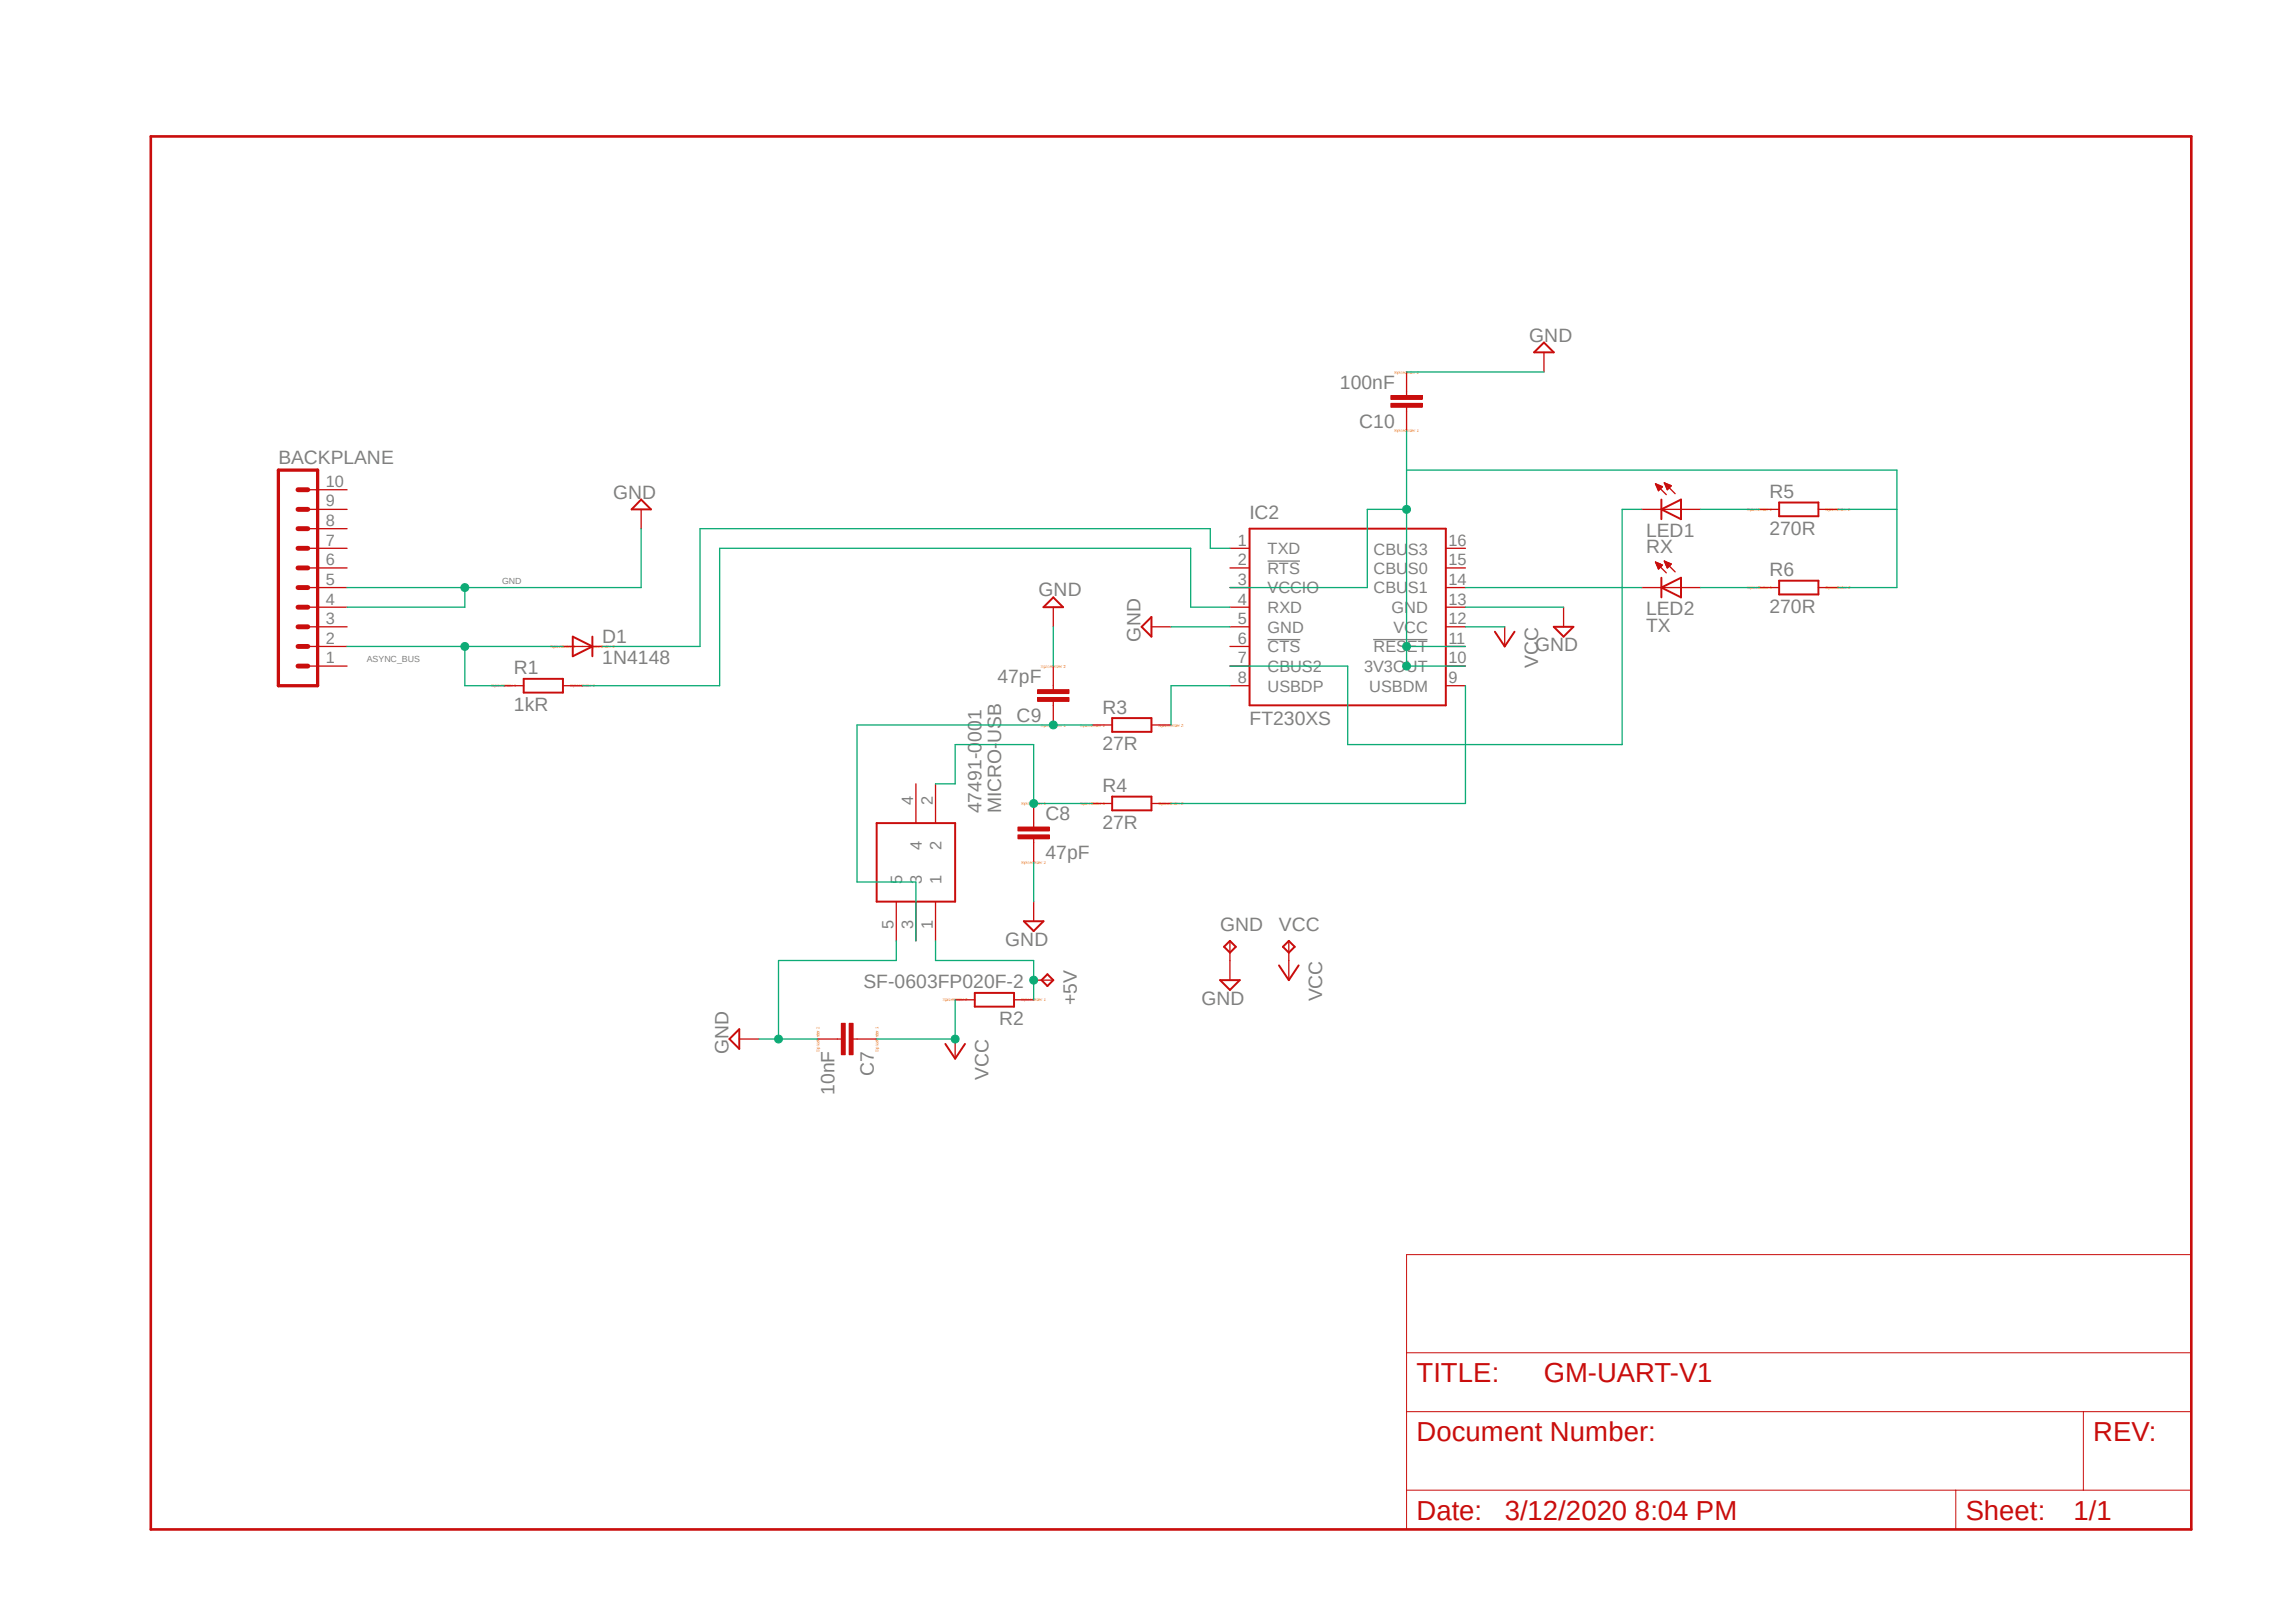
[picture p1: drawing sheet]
<svg xmlns="http://www.w3.org/2000/svg" width="297mm" height="210mm" viewBox="0 0 297 210" stroke-linecap="round" stroke-linejoin="round" font-family="sans-serif">
<defs><g id="words">
<g font-size="3.6" fill="#c90d0c">
<text x="183.3" y="178.9">TITLE:</text>
<text x="199.8" y="178.9">GM-UART-V1</text>
<text x="183.3" y="186.5">Document Number:</text>
<text x="270.9" y="186.5">REV:</text>
<text x="183.3" y="196.6">Date:</text>
<text x="194.7" y="196.6">3/12/2020 8:04 PM</text>
<text x="254.4" y="196.6">Sheet:</text>
<text x="268.3" y="196.6">1/1</text>
</g>
<g font-size="2.5" fill="#808080">
<text x="197.9" y="44.2">GND</text>
<text x="173.4" y="50.3">100nF</text>
<text x="175.9" y="55.4">C10</text>
<text x="36" y="60.1">BACKPLANE</text>
<text x="79.3" y="64.5">GND</text>
<text x="229" y="64.4">R5</text>
<text x="161.7" y="67.2">IC2</text>
<text x="213" y="71.6">RX</text>
<text x="213" y="69.5">LED1</text>
<text x="229" y="69.2">270R</text>
<text x="134.4" y="77.2">GND</text>
<text x="229" y="74.6">R6</text>
<text x="77.9" y="83.2">D1</text>
<text x="147.6" y="83" transform="rotate(-90 147.6 83)">GND</text>
<text x="213" y="81.7">TX</text>
<text x="213" y="79.6">LED2</text>
<text x="229" y="79.3">270R</text>
<text x="66.5" y="87.3">R1</text>
<text x="77.9" y="86">1N4148</text>
<text x="129.1" y="88.4">47pF</text>
<text x="198.7" y="84.3">GND</text>
<text x="199.1" y="86.4" transform="rotate(-90 199.1 86.4)">VCC</text>
<text x="66.5" y="92">1kR</text>
<text x="131.6" y="93.4">C9</text>
<text x="142.7" y="92.3">R3</text>
<text x="161.7" y="93.8">FT230XS</text>
<text x="142.7" y="97.1">27R</text>
<text x="127" y="105.2" transform="rotate(-90 127 105.2)">47491-0001</text>
<text x="129.6" y="105.2" transform="rotate(-90 129.6 105.2)">MICRO-USB</text>
<text x="135.3" y="106.1">C8</text>
<text x="142.7" y="107.3">27R</text>
<text x="142.7" y="102.5">R4</text>
<text x="135.3" y="111.2">47pF</text>
<text x="130.1" y="122.4">GND</text>
<text x="157.9" y="120.5">GND</text>
<text x="165.5" y="120.5">VCC</text>
<text x="111.8" y="127.8">SF-0603FP020F-2</text>
<text x="139.4" y="130.1" transform="rotate(-90 139.4 130.1)">+5V</text>
<text x="155.5" y="130">GND</text>
<text x="171.1" y="129.6" transform="rotate(-90 171.1 129.6)">VCC</text>
<text x="94.3" y="136.4" transform="rotate(-90 94.3 136.4)">GND</text>
<text x="129.3" y="132.6">R2</text>
<text x="108" y="141.7" transform="rotate(-90 108 141.7)">10nF</text>
<text x="113.1" y="139.2" transform="rotate(-90 113.1 139.2)">C7</text>
<text x="127.9" y="139.7" transform="rotate(-90 127.9 139.7)">VCC</text>
</g>
<g font-size="2.1" fill="#808080">
<text x="42.2" y="65.5">9</text>
<text x="42.2" y="63">10</text>
<text x="42.2" y="70.6">7</text>
<text x="42.2" y="68.1">8</text>
<text x="160.2" y="70.6">1</text>
<text x="164" y="71.7">TXD</text>
<text x="177.8" y="71.8">CBUS3</text>
<text x="187.5" y="70.6">16</text>
<text x="42.2" y="75.7">5</text>
<text x="42.2" y="73.2">6</text>
<text x="160.2" y="73.2">2</text>
<text x="160.2" y="75.7">3</text>
<text x="164" y="74.3">RTS</text>
<text x="164" y="76.8">VCCIO</text>
<text x="177.8" y="76.8">CBUS1</text>
<text x="177.8" y="74.3">CBUS0</text>
<text x="187.5" y="75.7">14</text>
<text x="187.5" y="73.2">15</text>
<text x="42.2" y="83.3">2</text>
<text x="42.2" y="80.8">3</text>
<text x="42.2" y="78.2">4</text>
<text x="160.2" y="78.2">4</text>
<text x="160.2" y="80.8">5</text>
<text x="160.2" y="83.3">6</text>
<text x="164" y="79.3">RXD</text>
<text x="164" y="81.9">GND</text>
<text x="180.1" y="79.3">GND</text>
<text x="180.3" y="81.9">VCC</text>
<text x="187.5" y="83.3">11</text>
<text x="187.5" y="80.8">12</text>
<text x="187.5" y="78.2">13</text>
<text x="42.2" y="85.9">1</text>
<text x="160.2" y="85.9">7</text>
<text x="160.2" y="88.4">8</text>
<text x="164" y="84.4">CTS</text>
<text x="164" y="87">CBUS2</text>
<text x="164" y="89.5">USBDP</text>
<text x="176.5" y="87">3V3OUT</text>
<text x="177.2" y="89.5">USBDM</text>
<text x="177.8" y="84.4">RESET</text>
<text x="187.5" y="88.4">9</text>
<text x="187.5" y="85.9">10</text>
<text x="118.2" y="104.2" transform="rotate(-90 118.2 104.2)">4</text>
<text x="120.7" y="104.2" transform="rotate(-90 120.7 104.2)">2</text>
<text x="119.3" y="110" transform="rotate(-90 119.3 110)">4</text>
<text x="121.8" y="110" transform="rotate(-90 121.8 110)">2</text>
<text x="116.8" y="114.3" transform="rotate(-90 116.8 114.3)">5</text>
<text x="119.3" y="114.3" transform="rotate(-90 119.3 114.3)">3</text>
<text x="121.8" y="114.3" transform="rotate(-90 121.8 114.3)">1</text>
<text x="115.7" y="120.2" transform="rotate(-90 115.7 120.2)">5</text>
<text x="118.2" y="120.2" transform="rotate(-90 118.2 120.2)">3</text>
<text x="120.7" y="120.2" transform="rotate(-90 120.7 120.2)">1</text>
</g>
<g font-size="1.1" fill="#808080">
<text x="65" y="75.5">GND</text>
<text x="47.5" y="85.7">ASYNC_BUS</text>
</g>
<g font-size=".6" fill="#ffba08">
<text x="180.4" y="48.3">SpiceOrder 2</text>
<text x="180.4" y="56">SpiceOrder 1</text>
<text x="226.1" y="66.1">SpiceOrder 1</text>
<text x="236.3" y="66.1">SpiceOrder 2</text>
<text x="226.1" y="76.2">SpiceOrder 1</text>
<text x="236.3" y="76.2">SpiceOrder 2</text>
<text x="71.2" y="83.9">SpiceOrder 1</text>
<text x="76.3" y="83.9">SpiceOrder 2</text>
<text x="63.6" y="88.9">SpiceOrder 1</text>
<text x="73.8" y="88.9">SpiceOrder 2</text>
<text x="134.7" y="86.4">SpiceOrder 2</text>
<text x="134.7" y="94">SpiceOrder 1</text>
<text x="139.8" y="94">SpiceOrder 1</text>
<text x="149.9" y="94">SpiceOrder 2</text>
<text x="132.2" y="104.2">SpiceOrder 1</text>
<text x="139.8" y="104.2">SpiceOrder 1</text>
<text x="149.9" y="104.2">SpiceOrder 2</text>
<text x="132.2" y="111.8">SpiceOrder 2</text>
<text x="122" y="129.6">SpiceOrder 2</text>
<text x="132.2" y="129.6">SpiceOrder 1</text>
<text x="106.1" y="136.1" transform="rotate(-90 106.1 136.1)">SpiceOrder 2</text>
<text x="113.7" y="136.1" transform="rotate(-90 113.7 136.1)">SpiceOrder 1</text>
</g>
</g></defs>
<path d="M19 17.3l265 181.2M284 17.3l-265 181.2" fill="none" stroke="#fff" stroke-width=".13"/>
<path d="M164 72.6h4.2M164 82.8h4.3M177.7 82.8h7" fill="none" stroke="#808080" stroke-width=".17"/>
<path d="M199.8 44.3l1.3 1.3h-2.6zM83 64.6l1.2 1.3h-2.5zM135 78.6l1.3-1.3 1.3 1.3zM161.7 68.4h25.4v22.9h-25.4zM143.9 92.9h5.1v1.8h-5.1zM132.5 119.2h2.5l-1.2 1.3zM143.9 103.1h5.1v1.8h-5.1zM95.7 133.2v2.5l-1.3-1.2zM122.3 135.1l1.3 1.9 1.3-1.9M126.2 128.5h5v1.8h-5z" fill="none" stroke="#c90d0c" stroke-width=".25"/>
<g fill="none" stroke="#c90d0c" stroke-width=".17">
<path d="M199.8 45.6v2.5M83 65.9v2.5M136.3 78.6v2.5M159.2 71h2.5M159.2 73.5h2.5M159.2 76h2.5M159.2 78.6h2.5M187.1 71h2.6M187.1 73.5h2.6M187.1 76h2.6M187.1 78.6h2.6M141.4 93.8h2.5"/>
<path d="M149 93.8h2.6M159.2 81.1h2.5M159.2 83.7h2.5M159.2 86.2h2.5M159.2 88.7h2.5M187.1 81.1h2.6M187.1 83.7h2.6M187.1 86.2h2.6M187.1 88.7h2.6M133.8 116.7v2.5M141.4 104h2.5M149 104h2.6"/>
<path d="M95.7 134.5h2.5M123.6 134.5v2.5M123.6 129.4h2.6M131.2 129.4h2.6"/>
</g>
<path d="M131.7 108h4.1v.5h-4.1z" fill-rule="evenodd" fill="#c90d0c"/>
<path d="M131.7 108h4.1v.5h-4.1z" fill="none" stroke="#c90d0c" stroke-width=".13"/>
<path d="M131.7 107h4.1v.5h-4.1z" fill-rule="evenodd" fill="#c90d0c"/>
<path d="M131.7 107h4.1v.5h-4.1z" fill="none" stroke="#c90d0c" stroke-width=".13"/>
<path d="M133.8 104v3M133.8 108.5v3.1" fill="none" stroke="#c90d0c" stroke-width=".17"/>
<path d="M134.3 89.2h4v.5h-4z" fill-rule="evenodd" fill="#c90d0c"/>
<path d="M134.3 89.2h4v.5h-4z" fill="none" stroke="#c90d0c" stroke-width=".13"/>
<path d="M134.3 90.3h4v.5h-4z" fill-rule="evenodd" fill="#c90d0c"/>
<path d="M134.3 90.3h4v.5h-4z" fill="none" stroke="#c90d0c" stroke-width=".13"/>
<path d="M136.3 86.2v3M136.3 90.8v3" fill="none" stroke="#c90d0c" stroke-width=".17"/>
<path d="M180 51.2h4.1v.5h-4.1z" fill-rule="evenodd" fill="#c90d0c"/>
<path d="M180 51.2h4.1v.5h-4.1z" fill="none" stroke="#c90d0c" stroke-width=".13"/>
<path d="M180 52.2h4.1v.5h-4.1z" fill-rule="evenodd" fill="#c90d0c"/>
<path d="M180 52.2h4.1v.5h-4.1z" fill="none" stroke="#c90d0c" stroke-width=".13"/>
<path d="M182 48.1v3.1M182 52.7v3.1M65.2 88.7h2.6M72.9 88.7h2.5" fill="none" stroke="#c90d0c" stroke-width=".17"/>
<path d="M67.8 87.8h5.1v1.8h-5.1z" fill="none" stroke="#c90d0c" stroke-width=".25"/>
<path d="M108.9 132.4h.5v4.1h-.5z" fill-rule="evenodd" fill="#c90d0c"/>
<path d="M108.9 132.4h.5v4.1h-.5z" fill="none" stroke="#c90d0c" stroke-width=".13"/>
<path d="M109.9 132.4h.5v4.1h-.5z" fill-rule="evenodd" fill="#c90d0c"/>
<path d="M109.9 132.4h.5v4.1h-.5zM182 162.3h101.6v35.6h-101.6zM182 175h101.6M182 182.7h101.6M182 192.8h101.6M253.1 192.8v5.1M269.6 182.7v10.1" fill="none" stroke="#c90d0c" stroke-width=".13"/>
<g fill="none" stroke="#c90d0c" stroke-width=".17">
<path d="M39.8 78.6h5.1M39.8 76h5.1M39.8 73.5h5.1M39.8 71h5.1M39.8 68.4h5.1M39.8 65.9h5.1M39.8 63.4h5.1M202.4 78.6v2.5M212.5 76h7.6M212.5 65.9h7.6M214.2 62.6l1.4 1.4M214.2 62.6l.9 .4-.5 .5z"/>
<path d="M214.2 72.7l1.4 1.4M214.2 72.7l.9 .4-.5 .5M214.2 72.7l.4 .9M214.3 62.6v.1M214.3 72.8h.2M214.3 62.8h.4M214.3 62.7h.2M214.3 72.9h.4M214.4 62.9h.5M214.4 73h.5M214.4 62.9h.7M214.4 73.1h.7"/>
<path d="M214.5 63h.6M214.5 73.2h.6M214.5 63.2h.5M214.5 73.3h.5M214.5 63.2h.4M214.5 73.4h.4M214.6 63.3h.2M214.6 73.4h.2M214.6 73.5h.2M214.6 63.4h.1M214.6 73.6h.1M215.4 62.5l1.4 1.4"/>
<path d="M215.4 62.5l.9 .4M215.4 62.5l.4 .9 .5-.5M215.4 72.6l1.4 1.4M215.4 72.6l.9 .4M215.4 72.6l.4 .9 .5-.5M215.4 62.5h.1M215.4 72.6h.1M215.5 62.6h.2M215.5 72.7h.2M215.5 62.7h.4M215.5 72.9h.6M215.5 72.8h.4"/>
<path d="M215.6 62.8h.6M215.6 73h.7M215.6 62.9h.7M215.6 73.1h.6M215.6 63h.5M215.6 62.9h.6M215.6 73.2h.5M215.7 63.2h.3M215.7 73.3h.3M215.7 63.2h.2M215.7 73.4h.2M215.8 63.3h.1"/>
<path d="M215.8 73.4h.1M227.7 76h2.6M227.7 65.9h2.6M235.3 76h2.6M235.3 65.9h2.6M39.8 83.7h5.1M39.8 81.1h5.1M39.8 86.2h5.1M72.9 83.7h5M149 81.1h2.6M194.7 81.1v2.6M116 116.7v5.1"/>
<path d="M118.5 101.4v5.1M118.5 116.7v5.1M121.1 101.4v5.1M121.1 116.7v5.1M105.8 134.5h3.1M110.4 134.5h3.1M133.8 126.8h2.5M159.2 121.8v5M166.8 121.8v5"/>
</g>
<g fill="none" stroke="#c90d0c" stroke-width=".25">
<path d="M149 79.8v2.6l-1.3-1.3zM215 65.9l2.6-1.3v2.6zM215 64.6v2.6M215 74.8v2.5M215 76l2.6-1.2v2.5zM230.3 65h5v1.8h-5zM230.3 75.1h5v1.8h-5zM74.1 82.4l2.6 1.3-2.6 1.2zM76.7 82.4v2.5M193.5 81.7l1.2 2 1.3-2M201.1 81.1h2.5l-1.2 1.3zM113.5 106.5h10.1v10.2h-10.1z"/>
<path d="M134.8 126.8l.8-.7 .7 .7-.7 .8zM157.9 126.8h2.5l-1.2 1.3zM158.4 122.5l.8-.7 .7 .7-.7 .8zM165.5 124.9l1.3 1.9 1.3-1.9M166 122.5l.8-.7 .8 .7-.8 .8z"/>
</g>
<path d="M36 60.8h5.1v27.9h-5.1z" fill="none" stroke="#c90d0c" stroke-width=".42"/>
<path d="M38.6 76h1.2M38.6 78.6h1.2M38.6 68.4h1.2M38.6 71h1.2M38.6 73.5h1.2M38.6 63.4h1.2M38.6 65.9h1.2M38.6 81.1h1.2M38.6 83.7h1.2M38.6 86.2h1.2" fill="none" stroke="#c90d0c" stroke-width=".64"/>
<path d="M19.5 17.7h264.1v180.2h-264.1z" fill="none" stroke="#c90d0c" stroke-width=".34"/>
<path d="M72.9 83.7h-12.7v5h5" fill="none" stroke="#0dab76" stroke-width=".17"/>
<circle cx="60.2" cy="83.7" r=".51" fill="#0dab76"/>
<circle cx="60.2" cy="83.7" r=".51" fill="none" stroke="#0dab76" stroke-width=".13"/>
<path d="M60.2 76v2.6h-15.3M83 68.4v7.6h-38.1M44.9 83.7h15.3" fill="none" stroke="#0dab76" stroke-width=".17"/>
<circle cx="60.2" cy="76" r=".51" fill="#0dab76"/>
<circle cx="60.2" cy="76" r=".51" fill="none" stroke="#0dab76" stroke-width=".13"/>
<path d="M98.2 134.5h7.6M116 121.8v2.5h-15.2v10.2" fill="none" stroke="#0dab76" stroke-width=".17"/>
<circle cx="100.7" cy="134.5" r=".51" fill="#0dab76"/>
<circle cx="100.7" cy="134.5" r=".51" fill="none" stroke="#0dab76" stroke-width=".13"/>
<path d="M182 48.1h17.8M159.2 78.6h-5.1v-7.6h-61v17.7h-17.7M159.2 71h-2.6v-2.6h-66v15.3h-12.7M189.7 78.6h12.7M133.8 96.4v7.6h7.6M136.3 81.1v5.1M151.6 81.1h7.6M133.8 111.6v5.1" fill="none" stroke="#0dab76" stroke-width=".17"/>
<circle cx="133.8" cy="104" r=".51" fill="#0dab76"/>
<circle cx="133.8" cy="104" r=".51" fill="none" stroke="#0dab76" stroke-width=".13"/>
<path d="M133.8 96.4h-10.2v5h-2.5M123.6 129.4v5.1h-10.1" fill="none" stroke="#0dab76" stroke-width=".17"/>
<circle cx="123.6" cy="134.5" r=".51" fill="#0dab76"/>
<circle cx="123.6" cy="134.5" r=".51" fill="none" stroke="#0dab76" stroke-width=".13"/>
<path d="M189.7 81.1h5M121.1 121.8v2.5h12.7v5.1" fill="none" stroke="#0dab76" stroke-width=".17"/>
<circle cx="133.8" cy="126.8" r=".51" fill="#0dab76"/>
<circle cx="133.8" cy="126.8" r=".51" fill="none" stroke="#0dab76" stroke-width=".13"/>
<path d="M182 55.8v30.4h7.7M177 65.9v10.1h-17.8M182 83.7h7.7" fill="none" stroke="#0dab76" stroke-width=".17"/>
<circle cx="182" cy="86.2" r=".51" fill="#0dab76"/>
<circle cx="182" cy="86.2" r=".51" fill="none" stroke="#0dab76" stroke-width=".13"/>
<circle cx="182" cy="83.7" r=".51" fill="#0dab76"/>
<circle cx="182" cy="83.7" r=".51" fill="none" stroke="#0dab76" stroke-width=".13"/>
<path d="M177 65.9h5" fill="none" stroke="#0dab76" stroke-width=".17"/>
<circle cx="182" cy="65.9" r=".51" fill="#0dab76"/>
<circle cx="182" cy="65.9" r=".51" fill="none" stroke="#0dab76" stroke-width=".13"/>
<path d="M182 60.8h63.5v15.2h-7.6M237.9 65.9h7.6M110.9 93.8v20.3h7.6v7.7M136.3 93.8h5.1M159.2 88.7h-7.6v5.1M189.7 88.7v15.3h-38.1" fill="none" stroke="#0dab76" stroke-width=".17"/>
<circle cx="136.3" cy="93.8" r=".51" fill="#0dab76"/>
<circle cx="136.3" cy="93.8" r=".51" fill="none" stroke="#0dab76" stroke-width=".13"/>
<path d="M189.7 76h22.8M212.5 65.9h-2.6v30.5h-35.5v-10.2h-15.2M220.1 65.9h7.6M220.1 76h7.6M110.9 93.8h25.4" fill="none" stroke="#0dab76" stroke-width=".17"/>
<use href="#words"/>
</svg>
